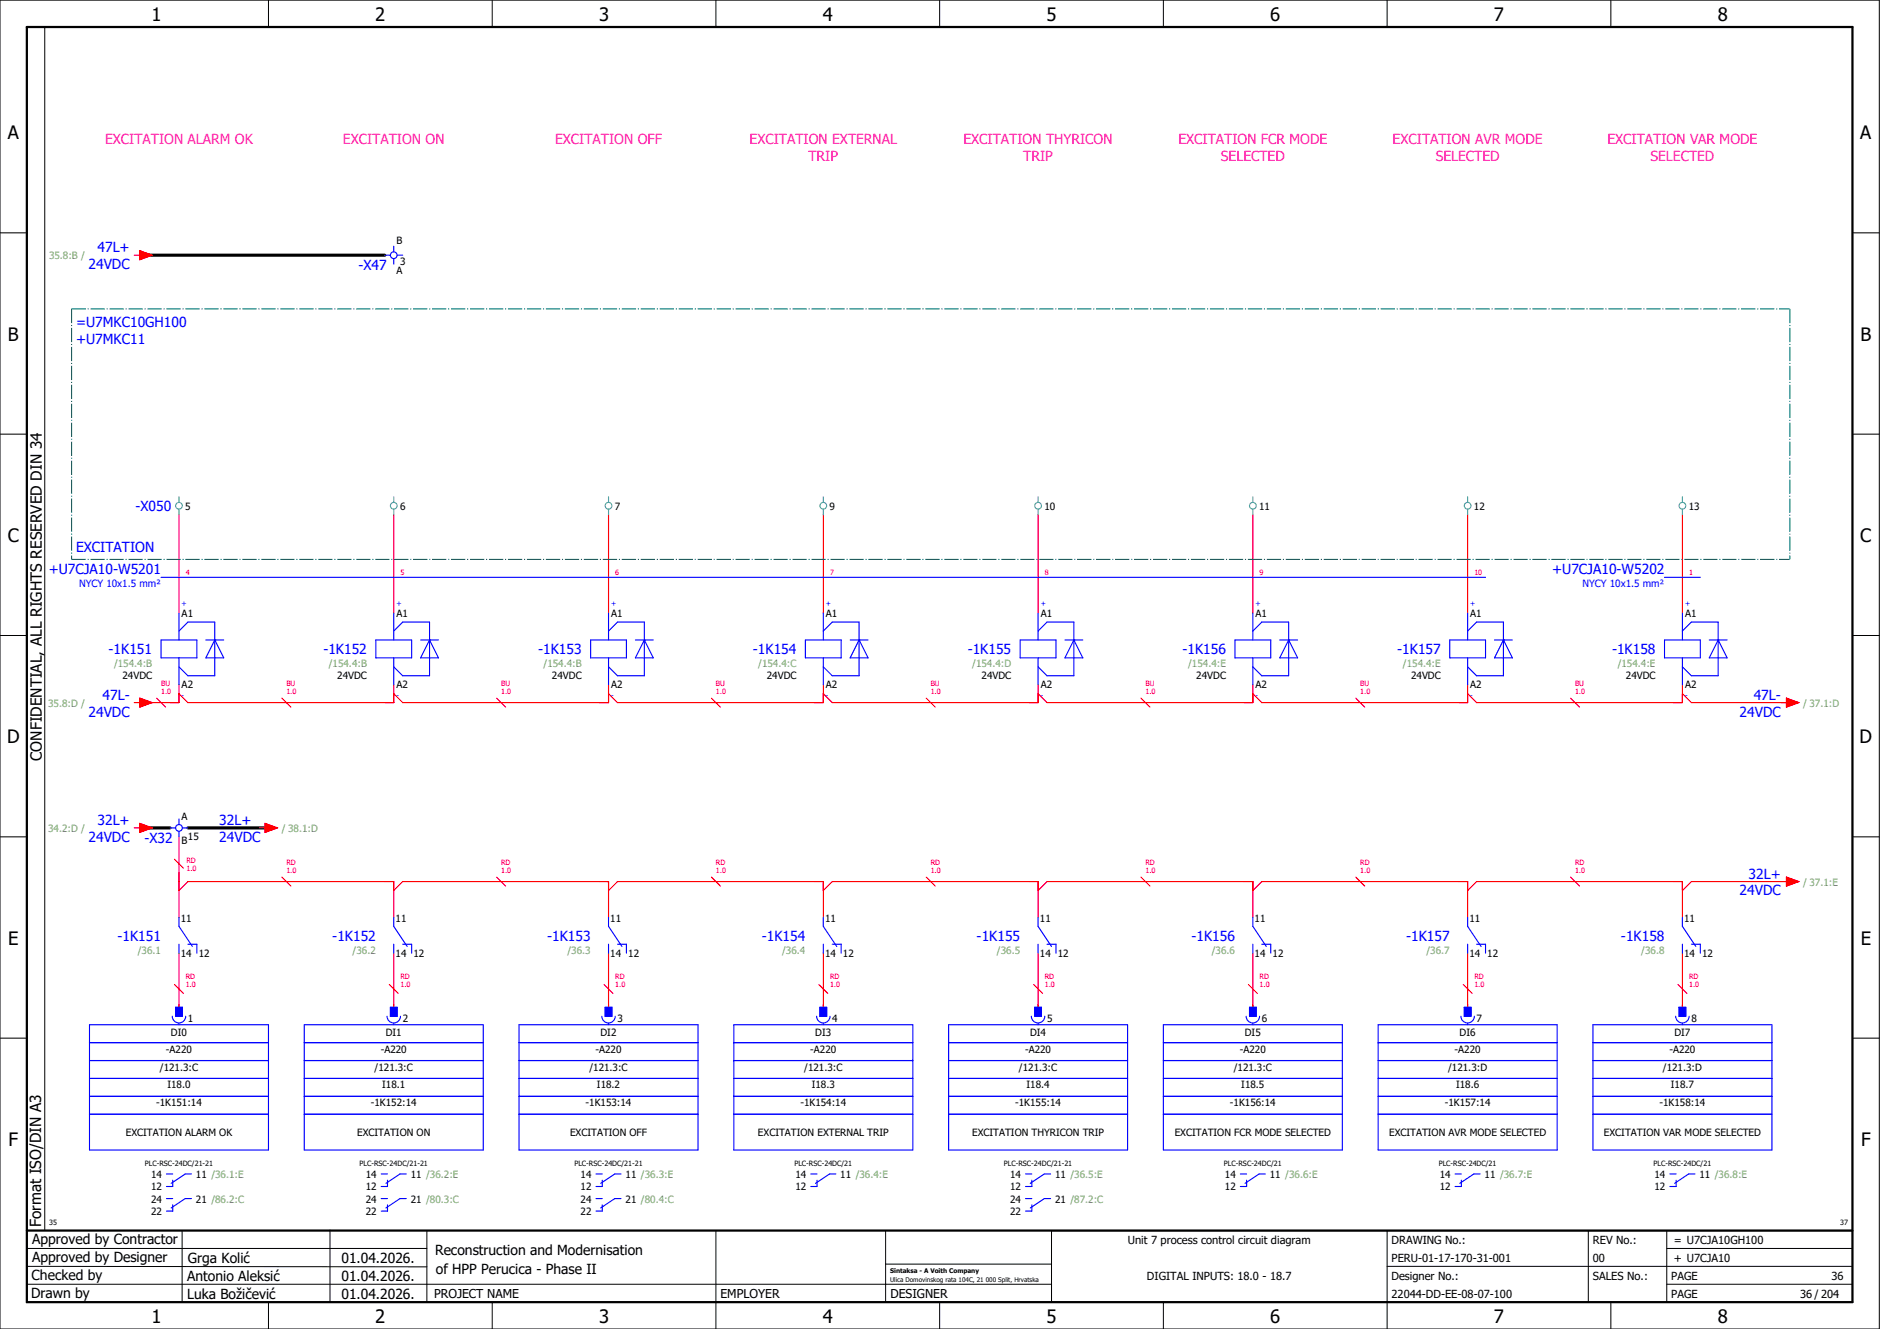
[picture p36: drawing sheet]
<svg xmlns="http://www.w3.org/2000/svg" width="420mm" height="297mm" viewBox="0 0 420 297" stroke-linecap="round" stroke-linejoin="round" font-family="sans-serif">
<defs><g id="words">
<g font-size="4.1">
<text x="33.9" y="4.7">1</text>
<text x="83.9" y="4.7">2</text>
<text x="133.9" y="4.7">3</text>
<text x="183.9" y="4.7">4</text>
<text x="233.9" y="4.7">5</text>
<text x="283.9" y="4.7">6</text>
<text x="333.9" y="4.7">7</text>
<text x="383.9" y="4.7">8</text>
<text x="1.8" y="31.2">A</text>
<text x="415.8" y="31.2">A</text>
<text x="1.8" y="76.2">B</text>
<text x="415.8" y="76.2">B</text>
<text x="1.8" y="121.2">C</text>
<text x="415.8" y="121.2">C</text>
<text x="1.6" y="166.2">D</text>
<text x="415.6" y="166.2">D</text>
<text x="1.8" y="211.2">E</text>
<text x="415.8" y="211.2">E</text>
<text x="1.9" y="256.2">F</text>
<text x="415.9" y="256.2">F</text>
<text x="33.9" y="295.7">1</text>
<text x="83.9" y="295.7">2</text>
<text x="133.9" y="295.7">3</text>
<text x="183.9" y="295.7">4</text>
<text x="233.9" y="295.7">5</text>
<text x="283.9" y="295.7">6</text>
<text x="333.9" y="295.7">7</text>
<text x="383.9" y="295.7">8</text>
</g>
<g font-size="3.4">
<text x="9.4" y="170" transform="rotate(-90 9.4 170)">CONFIDENTIAL, ALL RIGHTS RESERVED DIN 34</text>
<text x="9.2" y="274.3" transform="rotate(-90 9.2 274.3)">Format ISO/DIN A3</text>
</g>
<g font-size="3.1" fill="#f0f">
<text x="23.5" y="32.1">EXCITATION ALARM OK</text>
<text x="76.6" y="32.1">EXCITATION ON</text>
<text x="124.1" y="32.1">EXCITATION OFF</text>
<text x="167.5" y="32.1">EXCITATION EXTERNAL</text>
<text x="180.7" y="35.9">TRIP</text>
<text x="215.3" y="32.1">EXCITATION THYRICON</text>
<text x="228.7" y="35.9">TRIP</text>
<text x="263.4" y="32.1">EXCITATION FCR MODE</text>
<text x="272.9" y="35.9">SELECTED</text>
<text x="311.2" y="32.1">EXCITATION AVR MODE</text>
<text x="320.9" y="35.9">SELECTED</text>
<text x="359.2" y="32.1">EXCITATION VAR MODE</text>
<text x="368.9" y="35.9">SELECTED</text>
</g>
<g font-size="3.1" fill="#00f">
<text x="21.8" y="56.4">47L+</text>
<text x="19.8" y="60.1">24VDC</text>
<text x="80.1" y="60.3">-X47</text>
<text x="17" y="73.1">=U7MKC10GH100</text>
<text x="17" y="76.9">+U7MKC11</text>
<text x="30.3" y="114.3">-X050</text>
<text x="17" y="123.4">EXCITATION</text>
<text x="10.9" y="128.4">+U7CJA10-W5201</text>
<text x="346.9" y="128.4">+U7CJA10-W5202</text>
<text x="24.3" y="146.3">-1K151</text>
<text x="72.3" y="146.3">-1K152</text>
<text x="120.3" y="146.3">-1K153</text>
<text x="168.3" y="146.3">-1K154</text>
<text x="216.3" y="146.3">-1K155</text>
<text x="264.3" y="146.3">-1K156</text>
<text x="312.3" y="146.3">-1K157</text>
<text x="360.3" y="146.3">-1K158</text>
<text x="19.8" y="160.1">24VDC</text>
<text x="22.9" y="156.4">47L-</text>
<text x="388.8" y="160.1">24VDC</text>
<text x="391.9" y="156.4">47L-</text>
<text x="21.8" y="184.4">32L+</text>
<text x="49" y="184.4">32L+</text>
<text x="19.8" y="188.1">24VDC</text>
<text x="32.3" y="188.3">-X32</text>
<text x="49" y="188.1">24VDC</text>
<text x="390.8" y="196.4">32L+</text>
<text x="388.8" y="200.1">24VDC</text>
<text x="26.3" y="210.3">-1K151</text>
<text x="74.3" y="210.3">-1K152</text>
<text x="122.3" y="210.3">-1K153</text>
<text x="170.3" y="210.3">-1K154</text>
<text x="218.3" y="210.3">-1K155</text>
<text x="266.3" y="210.3">-1K156</text>
<text x="314.3" y="210.3">-1K157</text>
<text x="362.3" y="210.3">-1K158</text>
</g>
<g font-size="3.1">
<text x="7.2" y="278.1">Approved by Contractor</text>
<text x="97.2" y="280.5">Reconstruction and Modernisation</text>
<text x="7.1" y="286.1">Checked by</text>
<text x="7.2" y="282.1">Approved by Designer</text>
<text x="41.8" y="286.2">Antonio Aleksić</text>
<text x="42" y="282.3">Grga Kolić</text>
<text x="76.3" y="282.3">01.04.2026.</text>
<text x="76.3" y="286.3">01.04.2026.</text>
<text x="97.4" y="284.8">of HPP Perucica - Phase II</text>
<text x="6.9" y="290">Drawn by</text>
<text x="41.8" y="290.3">Luka Božičević</text>
<text x="76.3" y="290.3">01.04.2026.</text>
</g>
<g font-size="2.7">
<text x="97" y="290.1">PROJECT NAME</text>
<text x="161" y="290.1">EMPLOYER</text>
<text x="199" y="290.1">DESIGNER</text>
</g>
<g font-size="2.5">
<text x="252" y="278">Unit 7 process control circuit diagram</text>
<text x="311" y="278">DRAWING No.:</text>
<text x="356" y="278">REV No.:</text>
<text x="374.1" y="278">= U7CJA10GH100</text>
<text x="256.3" y="286">DIGITAL INPUTS: 18.0 - 18.7</text>
<text x="311" y="286">Designer No.:</text>
<text x="311" y="282">PERU-01-17-170-31-001</text>
<text x="356" y="286">SALES No.:</text>
<text x="356" y="282">00</text>
<text x="373.5" y="286">PAGE</text>
<text x="374.1" y="282.1">+ U7CJA10</text>
<text x="409.3" y="286">36</text>
<text x="311" y="290">22044-DD-EE-08-07-100</text>
<text x="373.5" y="290">PAGE</text>
<text x="402.3" y="290">36 / 204</text>
</g>
<g font-size="2.2" fill="#7ca552">
<text x="11" y="57.9">35.8:B /</text>
<text x="25.5" y="149.2">/154.4:B</text>
<text x="73.5" y="149.2">/154.4:B</text>
<text x="121.5" y="149.2">/154.4:B</text>
<text x="169.5" y="149.2">/154.4:C</text>
<text x="217.3" y="149.2">/154.4:D</text>
<text x="265.5" y="149.2">/154.4:E</text>
<text x="313.5" y="149.2">/154.4:E</text>
<text x="361.5" y="149.2">/154.4:E</text>
<text x="10.8" y="157.9">35.8:D /</text>
<text x="403" y="157.9">/ 37.1:D</text>
<text x="10.8" y="185.9">34.2:D /</text>
<text x="63" y="185.9">/ 38.1:D</text>
<text x="403" y="197.9">/ 37.1:E</text>
<text x="30.8" y="213.2">/36.1</text>
<text x="78.8" y="213.2">/36.2</text>
<text x="126.8" y="213.2">/36.3</text>
<text x="174.8" y="213.2">/36.4</text>
<text x="222.8" y="213.2">/36.5</text>
<text x="270.8" y="213.2">/36.6</text>
<text x="318.8" y="213.2">/36.7</text>
<text x="366.8" y="213.2">/36.8</text>
</g>
<g font-size="2.2">
<text x="88.6" y="54.6">B</text>
<text x="89.4" y="59.3">3</text>
<text x="88.6" y="61.3">A</text>
<text x="41.4" y="113.9">5</text>
<text x="89.4" y="113.9">6</text>
<text x="137.4" y="113.9">7</text>
<text x="185.4" y="113.9">9</text>
<text x="233.4" y="113.9">10</text>
<text x="281.4" y="113.9">11</text>
<text x="329.4" y="113.9">12</text>
<text x="377.4" y="113.9">13</text>
<text x="40.6" y="138">A1</text>
<text x="88.6" y="138">A1</text>
<text x="136.6" y="138">A1</text>
<text x="184.6" y="138">A1</text>
<text x="232.6" y="138">A1</text>
<text x="280.6" y="138">A1</text>
<text x="328.6" y="138">A1</text>
<text x="376.6" y="138">A1</text>
<text x="27.4" y="151.9">24VDC</text>
<text x="40.6" y="153.9">A2</text>
<text x="75.4" y="151.9">24VDC</text>
<text x="88.6" y="153.9">A2</text>
<text x="123.4" y="151.9">24VDC</text>
<text x="136.6" y="153.9">A2</text>
<text x="171.4" y="151.9">24VDC</text>
<text x="184.6" y="153.9">A2</text>
<text x="219.4" y="151.9">24VDC</text>
<text x="232.6" y="153.9">A2</text>
<text x="267.4" y="151.9">24VDC</text>
<text x="280.6" y="153.9">A2</text>
<text x="315.4" y="151.9">24VDC</text>
<text x="328.6" y="153.9">A2</text>
<text x="363.4" y="151.9">24VDC</text>
<text x="376.6" y="153.9">A2</text>
<text x="40.6" y="183.2">A</text>
<text x="40.6" y="188.7">B</text>
<text x="42" y="187.7">15</text>
<text x="40.4" y="206">11</text>
<text x="88.4" y="206">11</text>
<text x="136.4" y="206">11</text>
<text x="184.4" y="206">11</text>
<text x="232.4" y="206">11</text>
<text x="280.4" y="206">11</text>
<text x="328.4" y="206">11</text>
<text x="376.4" y="206">11</text>
<text x="40.4" y="213.9">14</text>
<text x="44.4" y="213.9">12</text>
<text x="88.4" y="213.9">14</text>
<text x="92.4" y="213.9">12</text>
<text x="136.4" y="213.9">14</text>
<text x="140.4" y="213.9">12</text>
<text x="184.4" y="213.9">14</text>
<text x="188.4" y="213.9">12</text>
<text x="232.4" y="213.9">14</text>
<text x="236.4" y="213.9">12</text>
<text x="280.4" y="213.9">14</text>
<text x="284.4" y="213.9">12</text>
<text x="328.4" y="213.9">14</text>
<text x="332.4" y="213.9">12</text>
<text x="376.4" y="213.9">14</text>
<text x="380.4" y="213.9">12</text>
<text x="38.2" y="231.5">DI0</text>
<text x="42" y="228.4">1</text>
<text x="86.2" y="231.5">DI1</text>
<text x="90" y="228.4">2</text>
<text x="134.2" y="231.5">DI2</text>
<text x="138" y="228.4">3</text>
<text x="182.2" y="231.5">DI3</text>
<text x="186" y="228.4">4</text>
<text x="230.2" y="231.5">DI4</text>
<text x="234" y="228.4">5</text>
<text x="278.2" y="231.5">DI5</text>
<text x="282" y="228.4">6</text>
<text x="326.2" y="231.5">DI6</text>
<text x="330" y="228.4">7</text>
<text x="374.2" y="231.5">DI7</text>
<text x="378" y="228.4">8</text>
<text x="35.7" y="239.3">/121.3:C</text>
<text x="37.1" y="235.3">-A220</text>
<text x="83.7" y="239.3">/121.3:C</text>
<text x="85.1" y="235.3">-A220</text>
<text x="131.7" y="239.3">/121.3:C</text>
<text x="133.1" y="235.3">-A220</text>
<text x="179.7" y="239.3">/121.3:C</text>
<text x="181.1" y="235.3">-A220</text>
<text x="227.7" y="239.3">/121.3:C</text>
<text x="229.1" y="235.3">-A220</text>
<text x="275.7" y="239.3">/121.3:C</text>
<text x="277.1" y="235.3">-A220</text>
<text x="323.6" y="239.3">/121.3:D</text>
<text x="325.1" y="235.3">-A220</text>
<text x="371.6" y="239.3">/121.3:D</text>
<text x="373.1" y="235.3">-A220</text>
<text x="37.4" y="243.3">I18.0</text>
<text x="85.4" y="243.3">I18.1</text>
<text x="133.4" y="243.3">I18.2</text>
<text x="181.4" y="243.3">I18.3</text>
<text x="229.4" y="243.3">I18.4</text>
<text x="277.4" y="243.3">I18.5</text>
<text x="325.4" y="243.3">I18.6</text>
<text x="373.4" y="243.3">I18.7</text>
<text x="34.9" y="247.3">-1K151:14</text>
<text x="82.9" y="247.3">-1K152:14</text>
<text x="130.9" y="247.3">-1K153:14</text>
<text x="178.9" y="247.3">-1K154:14</text>
<text x="226.9" y="247.3">-1K155:14</text>
<text x="274.9" y="247.3">-1K156:14</text>
<text x="322.9" y="247.3">-1K157:14</text>
<text x="370.9" y="247.3">-1K158:14</text>
<text x="28.1" y="253.9">EXCITATION ALARM OK</text>
<text x="79.8" y="253.9">EXCITATION ON</text>
<text x="127.4" y="253.9">EXCITATION OFF</text>
<text x="169.4" y="253.9">EXCITATION EXTERNAL TRIP</text>
<text x="217.3" y="253.9">EXCITATION THYRICON TRIP</text>
<text x="262.5" y="253.9">EXCITATION FCR MODE SELECTED</text>
<text x="310.4" y="253.9">EXCITATION AVR MODE SELECTED</text>
<text x="358.4" y="253.9">EXCITATION VAR MODE SELECTED</text>
<text x="33.8" y="263.3">14</text>
<text x="43.8" y="263.3">11 /36.1:E</text>
<text x="81.8" y="263.3">14</text>
<text x="91.8" y="263.3">11 /36.2:E</text>
<text x="129.8" y="263.3">14</text>
<text x="139.8" y="263.3">11 /36.3:E</text>
<text x="177.8" y="263.3">14</text>
<text x="187.8" y="263.3">11 /36.4:E</text>
<text x="225.8" y="263.3">14</text>
<text x="235.8" y="263.3">11 /36.5:E</text>
<text x="273.8" y="263.3">14</text>
<text x="283.8" y="263.3">11 /36.6:E</text>
<text x="321.8" y="263.3">14</text>
<text x="331.8" y="263.3">11 /36.7:E</text>
<text x="369.8" y="263.3">14</text>
<text x="379.8" y="263.3">11 /36.8:E</text>
<text x="33.8" y="266.1">12</text>
<text x="33.8" y="268.8">24</text>
<text x="43.8" y="268.8">21 /86.2:C</text>
<text x="81.8" y="266.1">12</text>
<text x="81.8" y="268.8">24</text>
<text x="91.8" y="268.8">21 /80.3:C</text>
<text x="129.8" y="266.1">12</text>
<text x="129.8" y="268.8">24</text>
<text x="139.8" y="268.8">21 /80.4:C</text>
<text x="177.8" y="266.1">12</text>
<text x="225.8" y="266.1">12</text>
<text x="225.8" y="268.8">24</text>
<text x="235.8" y="268.8">21 /87.2:C</text>
<text x="273.8" y="266.1">12</text>
<text x="321.8" y="266.1">12</text>
<text x="369.8" y="266.1">12</text>
<text x="33.8" y="271.6">22</text>
<text x="81.8" y="271.6">22</text>
<text x="129.8" y="271.6">22</text>
<text x="225.8" y="271.6">22</text>
</g>
<g font-size="2.2" fill="#00f">
<text x="17.7" y="131.3">NYCY 10x1.5 mm²</text>
<text x="353.7" y="131.3">NYCY 10x1.5 mm²</text>
</g>
<g font-size="1.6" fill="#f00">
<text x="41.5" y="128.5">4</text>
<text x="89.5" y="128.5">5</text>
<text x="137.5" y="128.5">6</text>
<text x="185.5" y="128.5">7</text>
<text x="233.5" y="128.5">8</text>
<text x="281.5" y="128.5">9</text>
<text x="329.5" y="128.5">10</text>
<text x="377.5" y="128.5">1</text>
<text x="36" y="155.2">1.0</text>
<text x="36" y="153.3">BU</text>
<text x="64" y="155.2">1.0</text>
<text x="64" y="153.3">BU</text>
<text x="112" y="155.2">1.0</text>
<text x="112" y="153.3">BU</text>
<text x="160" y="155.2">1.0</text>
<text x="160" y="153.3">BU</text>
<text x="208" y="155.2">1.0</text>
<text x="208" y="153.3">BU</text>
<text x="256" y="155.2">1.0</text>
<text x="256" y="153.3">BU</text>
<text x="304" y="155.2">1.0</text>
<text x="304" y="153.3">BU</text>
<text x="352" y="155.2">1.0</text>
<text x="352" y="153.3">BU</text>
<text x="41.7" y="194.7">1.0</text>
<text x="41.7" y="192.8">RD</text>
<text x="64" y="195.2">1.0</text>
<text x="64" y="193.3">RD</text>
<text x="112" y="195.2">1.0</text>
<text x="112" y="193.3">RD</text>
<text x="160" y="195.2">1.0</text>
<text x="160" y="193.3">RD</text>
<text x="208" y="195.2">1.0</text>
<text x="208" y="193.3">RD</text>
<text x="256" y="195.2">1.0</text>
<text x="256" y="193.3">RD</text>
<text x="304" y="195.2">1.0</text>
<text x="304" y="193.3">RD</text>
<text x="352" y="195.2">1.0</text>
<text x="352" y="193.3">RD</text>
<text x="41.5" y="220.7">1.0</text>
<text x="41.5" y="218.8">RD</text>
<text x="89.5" y="220.7">1.0</text>
<text x="89.5" y="218.8">RD</text>
<text x="137.5" y="220.7">1.0</text>
<text x="137.5" y="218.8">RD</text>
<text x="185.5" y="220.7">1.0</text>
<text x="185.5" y="218.8">RD</text>
<text x="233.5" y="220.7">1.0</text>
<text x="233.5" y="218.8">RD</text>
<text x="281.5" y="220.7">1.0</text>
<text x="281.5" y="218.8">RD</text>
<text x="329.5" y="220.7">1.0</text>
<text x="329.5" y="218.8">RD</text>
<text x="377.5" y="220.7">1.0</text>
<text x="377.5" y="218.8">RD</text>
</g>
<g font-size="1.6" fill="#00f">
<text x="40.6" y="135.4">+</text>
<text x="88.6" y="135.4">+</text>
<text x="136.6" y="135.4">+</text>
<text x="184.6" y="135.4">+</text>
<text x="232.6" y="135.4">+</text>
<text x="280.6" y="135.4">+</text>
<text x="328.6" y="135.4">+</text>
<text x="376.6" y="135.4">+</text>
<text x="40.6" y="156">-</text>
<text x="88.6" y="156">-</text>
<text x="136.6" y="156">-</text>
<text x="184.6" y="156">-</text>
<text x="232.6" y="156">-</text>
<text x="280.6" y="156">-</text>
<text x="328.6" y="156">-</text>
<text x="376.6" y="156">-</text>
</g>
<g font-size="1.6">
<text x="32.4" y="260.7">PLC-RSC-24DC/21-21</text>
<text x="80.4" y="260.7">PLC-RSC-24DC/21-21</text>
<text x="128.4" y="260.7">PLC-RSC-24DC/21-21</text>
<text x="177.5" y="260.7">PLC-RSC-24DC/21</text>
<text x="224.4" y="260.7">PLC-RSC-24DC/21-21</text>
<text x="273.5" y="260.7">PLC-RSC-24DC/21</text>
<text x="321.5" y="260.7">PLC-RSC-24DC/21</text>
<text x="369.5" y="260.7">PLC-RSC-24DC/21</text>
<text x="11" y="273.7">35</text>
<text x="411.2" y="273.7">37</text>
</g>
<g font-size="1.4">
<text x="198.9" y="284.4">Sintaksa - A Voith Company</text>
<text x="198.9" y="286.4">Ulica Domovinskog rata 104C, 21 000 Split, Hrvatska</text>
</g>
</g></defs>
<g fill="none" stroke="#000" stroke-width=".22">
<path d="M0 0h420v297h-420zM10 6v269M60 0v6M110 0v6M160 0v6M210 0v6M260 0v6M310 0v6M360 0v6M0 52h6M414 52h6M0 97h6"/>
<path d="M414 97h6M0 142h6M414 142h6M414 176.3v87.4M0 187h6M414 187h6M0 232h6M414 232h6M6 279h89.4M40.7 275v16M73.7 274.9v16M95.4 275.1v16"/>
<path d="M160 275v22M197.9 275.1v16M310 275v22M355 275v16M372.5 279h41.5M372.5 275v16M414 275h-179v16M6 283l89.4 .1M6 287h229M60 291v6M110 291v6M197.9 282.5h37.1"/>
<path d="M210 291v6M260 291v6M310 283h104M360 291v6M372.5 287h41.5"/>
</g>
<path d="M6 6h408v285h-408zM6 275h408" fill="none" stroke="#000" stroke-width=".5"/>
<g fill="none" stroke="#f00" stroke-width=".25">
<path d="M30 57h1.3M31.3 56l2.7 1-2.7 1zM40 115v22M88 115v22M136 115v22M184 115v22M232 115v22M280 115v22M328 115v22M376 115v22M30 157h1.3M31.3 156l2.7 1-2.7 1z"/>
<path d="M35 156l2 2M40 153v4h-8M63 156l2 2M88 153v4h-46l-2-2M111 156l2 2M136 153v4h-46l-2-2M159 156l2 2M184 153v4h-46l-2-2M207 156l2 2M232 153v4h-46l-2-2M255 156l2 2M280 153v4h-46l-2-2"/>
<path d="M303 156l2 2M328 153v4h-46l-2-2M351 156l2 2M376 153v4h-46l-2-2M376 155l2 2h22M399.2 156l2.8 1-2.8 1zM30 185h1.3M31.3 184l2.7 1-2.7 1zM39 192l2 2M40 199l2-2h46v8M40 187v18M58 185h1.3"/>
<path d="M59.3 184l2.7 1-2.7 1zM63 196l2 2M88 199l2-2h46v8M111 196l2 2M136 199l2-2h46v8M159 196l2 2M184 199l2-2h46v8M207 196l2 2M232 199l2-2h46v8M255 196l2 2M280 199l2-2h46v8M303 196l2 2"/>
<path d="M328 199l2-2h46v8M351 196l2 2M399.2 196l2.8 1-2.8 1zM400 197h-22l-2 2M40 213v12M88 213v12M136 213v12M184 213v12M232 213v12M280 213v12M328 213v12M376 213v12"/>
<path d="M39 220l2 2M87 220l2 2M135 220l2 2M183 220l2 2M231 220l2 2M279 220l2 2M327 220l2 2M375 220l2 2"/>
</g>
<path d="M32 57h54M32 185h6M42 185h18" fill="none" stroke="#000" stroke-width=".7"/>
<g fill="none" stroke="#00f" stroke-width=".25">
<path d="M86 57h1.3M88 55v1.3M88 57.8v1.2M88.8 57h1.2M36 129h296M40 137v6M88 137v6M136 137v6M184 137v6M232 137v6M280 137v6M328 137v6"/>
<path d="M372 129h8M376 137v6M36 143h8v4h-8zM40 147v6M40 141l2-2h6v12h-6l-2-2M46 143h4M48 143h.1M48 143l2 4h-4zM84 143h8v4h-8zM88 147v6M88 141l2-2h6v12h-6l-2-2M94 143h4"/>
<path d="M96 143h.1M96 143l2 4h-4zM132 143h8v4h-8zM136 147v6M136 141l2-2h6v12h-6l-2-2M142 143h4M144 143h.1M144 143l2 4h-4zM180 143h8v4h-8zM184 147v6M184 141l2-2h6v12h-6l-2-2M190 143h4"/>
<path d="M192 143h.1M192 143l2 4h-4zM228 143h8v4h-8zM232 147v6M232 141l2-2h6v12h-6l-2-2M238 143h4M240 143h.1M240 143l2 4h-4zM276 143h8v4h-8zM280 147v6M280 141l2-2h6v12h-6l-2-2M286 143h4"/>
<path d="M288 143h.1M288 143l2 4h-4zM324 143h8v4h-8zM328 147v6M328 141l2-2h6v12h-6l-2-2M334 143h4M336 143h.1M336 143l2 4h-4zM372 143h8v4h-8zM376 147v6M376 141l2-2h6v12h-6l-2-2M382 143h4"/>
<path d="M384 143h.1M384 143l2 4h-4zM38 185h1.3M40 183v1.3M40 185.8v1.2M40.8 185h1.2M40 205v2l3 4.5M40 211v2M42 211h2v2M88 205v2l3 4.5M88 211v2M90 211h2v2"/>
<path d="M136 205v2l3 4.5M136 211v2M138 211h2v2M184 205v2l3 4.5M184 211v2M186 211h2v2M232 205v2l3 4.5M232 211v2M234 211h2v2M280 205v2l3 4.5M280 211v2M282 211h2v2"/>
<path d="M328 205v2l3 4.5M328 211v2M330 211h2v2M376 205v2l3 4.5M376 211v2M378 211h2v2M20 237h40M20 229h40v28h-40zM20 233h40M38.5 227.1a1.5 1.5 0 0 0 1.5 1.5 1.5 1.5 0 0 0 1.5-1.5M39.3 225.1h1.5v2h-1.5zM40 228.7v.3"/>
<path d="M68 237h40M68 233h40M68 229h40v28h-40zM86.5 227.1a1.5 1.5 0 0 0 1.5 1.5 1.5 1.5 0 0 0 1.5-1.5M87.3 225.1h1.5v2h-1.5zM88 228.7v.3M116 237h40M116 233h40M116 229h40v28h-40zM134.5 227.1a1.5 1.5 0 0 0 1.5 1.5 1.5 1.5 0 0 0 1.5-1.5M135.3 225.1h1.5v2h-1.5zM136 228.7v.3"/>
<path d="M164 237h40M164 233h40M164 229h40v28h-40zM182.5 227.1a1.5 1.5 0 0 0 1.5 1.5 1.5 1.5 0 0 0 1.5-1.5M183.3 225.1h1.5v2h-1.5zM184 228.7v.3M212 237h40M212 233h40M212 229h40v28h-40zM230.5 227.1a1.5 1.5 0 0 0 1.5 1.5 1.5 1.5 0 0 0 1.5-1.5M231.3 225.1h1.5v2h-1.5zM232 228.7v.3"/>
<path d="M260 237h40M260 233h40M260 229h40v28h-40zM278.5 227.1a1.5 1.5 0 0 0 1.5 1.5 1.5 1.5 0 0 0 1.5-1.5M279.3 225.1h1.5v2h-1.5zM280 228.7v.3M308 237h40M308 233h40M308 229h40v28h-40zM326.5 227.1a1.5 1.5 0 0 0 1.5 1.5 1.5 1.5 0 0 0 1.5-1.5M327.3 225.1h1.5v2h-1.5zM328 228.7v.3"/>
<path d="M356 237h40M356 233h40M356 229h40v28h-40zM374.5 227.1a1.5 1.5 0 0 0 1.5 1.5 1.5 1.5 0 0 0 1.5-1.5M375.2 225.1h1.5v2h-1.5zM376 228.7v.3M20 249h40M20 245h40M20 241h40M68 249h40M68 245h40M68 241h40"/>
<path d="M116 249h40M116 245h40M116 241h40M164 249h40M164 245h40M164 241h40M212 249h40M212 245h40M212 241h40M260 249h40M260 245h40M260 241h40"/>
<path d="M308 249h40M308 245h40M308 241h40M356 249h40M356 245h40M356 241h40M37.2 262.4h1.4M37.2 267.9h1.4M38.6 263.8v1.4h-1.4M38.6 269.3v1.4h-1.4M42.8 262.4h-1.4l-3.1 2.1M42.8 267.9h-1.4l-3.1 2.1"/>
<path d="M85.2 262.4h1.4M85.2 267.9h1.4M86.6 263.8v1.4h-1.4M86.6 269.3v1.4h-1.4M90.8 262.4h-1.4l-3.1 2.1M90.8 267.9h-1.4l-3.1 2.1M133.2 262.4h1.4M133.2 267.9h1.4M134.6 263.8v1.4h-1.4M134.6 269.3v1.4h-1.4M138.8 262.4h-1.4l-3.1 2.1M138.8 267.9h-1.4l-3.1 2.1"/>
<path d="M181.2 262.4h1.4M182.6 263.8v1.4h-1.4M186.8 262.4h-1.4l-3.1 2.1M229.2 262.4h1.4M229.2 267.9h1.4M230.6 263.8v1.4h-1.4M230.6 269.3v1.4h-1.4M234.8 262.4h-1.4l-3.1 2.1M234.8 267.9h-1.4l-3.1 2.1M277.2 262.4h1.4M278.6 263.8v1.4h-1.4M282.8 262.4h-1.4l-3.1 2.1"/>
<path d="M325.2 262.4h1.4M326.6 263.8v1.4h-1.4M330.8 262.4h-1.4l-3.1 2.1M373.2 262.4h1.4M374.6 263.8v1.4h-1.4M378.8 262.4h-1.4l-3.1 2.1"/>
<circle cx="88" cy="57" r=".75"/>
<circle cx="40" cy="185" r=".75"/>
</g>
<g fill="#00f" stroke="#00f" stroke-width=".22">
<path d="M39.3 225.1h1.5v2h-1.5z"/>
<path d="M87.3 225.1h1.5v2h-1.5z"/>
<path d="M135.3 225.1h1.5v2h-1.5z"/>
<path d="M183.3 225.1h1.5v2h-1.5z"/>
<path d="M231.3 225.1h1.5v2h-1.5z"/>
<path d="M279.3 225.1h1.5v2h-1.5z"/>
<path d="M327.3 225.1h1.5v2h-1.5z"/>
<path d="M375.2 225.1h1.5v2h-1.5z"/>
</g>
<g fill="none" stroke="#52a5a5" stroke-width=".25">
<path d="M40 111v1.3M40 113.8v1.2M88 111v1.3M88 113.8v1.2M136 111v1.3M136 113.8v1.2M184 111v1.3M184 113.8v1.2M232 111v1.3M232 113.8v1.2M280 111v1.3M280 113.8v1.2"/>
<path d="M328 111v1.3M328 113.8v1.2M376 111v1.3M376 113.8v1.2"/>
<circle cx="40" cy="113" r=".75"/>
<circle cx="88" cy="113" r=".75"/>
<circle cx="136" cy="113" r=".75"/>
<circle cx="184" cy="113" r=".75"/>
<circle cx="232" cy="113" r=".75"/>
<circle cx="280" cy="113" r=".75"/>
<circle cx="328" cy="113" r=".75"/>
<circle cx="376" cy="113" r=".75"/>
</g>
<path d="M16 69h384M16 69v56M400 69v56M16 125h384" fill="none" stroke="#007f7f" stroke-width=".25" stroke-dasharray="3.2 .4 .3 .4" stroke-linecap="butt"/>
<g fill="#f00" stroke="#f00" stroke-width=".22">
<path d="M399.2 196l2.8 1-2.8 1z"/>
<path d="M59.3 184l2.7 1-2.7 1z"/>
<path d="M31.3 184l2.7 1-2.7 1z"/>
<path d="M31.3 156l2.7 1-2.7 1z"/>
<path d="M31.3 56l2.7 1-2.7 1z"/>
<path d="M399.2 156l2.8 1-2.8 1z"/>
</g>
<use href="#words"/>
</svg>
